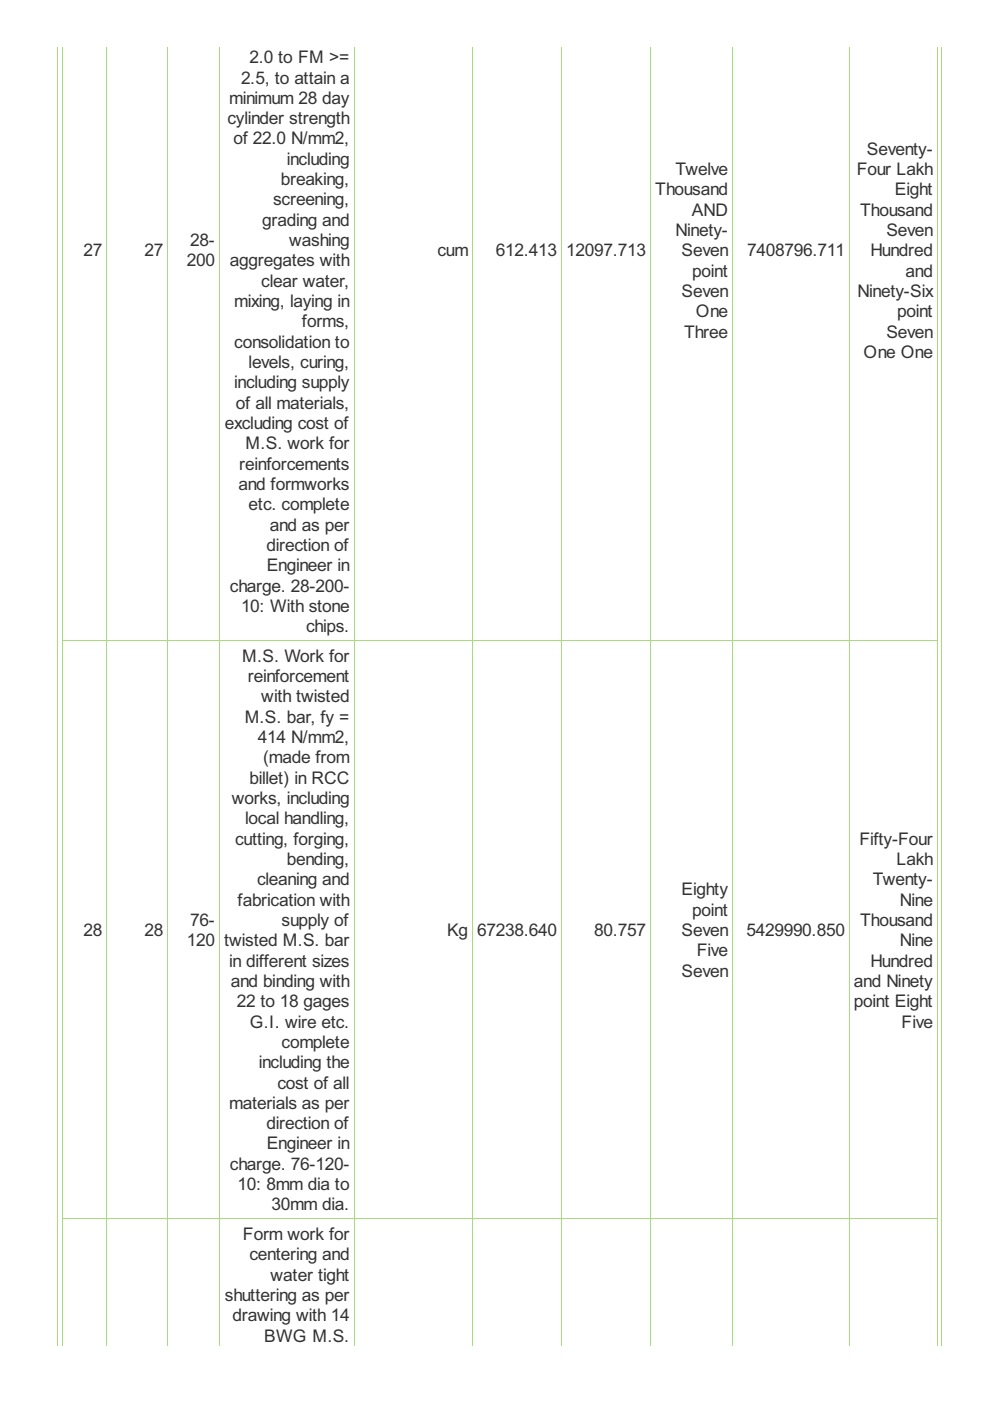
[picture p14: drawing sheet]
<svg xmlns="http://www.w3.org/2000/svg" width="210mm" height="297mm" viewBox="0 0 210 297" stroke-linecap="round" stroke-linejoin="round" font-family="sans-serif">
<defs><g id="words">
<g font-size="4.1" fill="#333">
<text x="51.1" y="17.7">2.5, to attain a</text>
<text x="52.9" y="13.4">2.0 to FM &gt;=</text>
<text x="48.6" y="22">minimum 28 day</text>
<text x="48.2" y="26.3">cylinder strength</text>
<text x="49.5" y="30.6">of 22.0 N/mm2,</text>
<text x="60.8" y="34.9">including</text>
<text x="183.8" y="32.8">Seventy-</text>
<text x="59.5" y="39.2">breaking,</text>
<text x="138.9" y="41.4">Thousand</text>
<text x="143.2" y="37.1">Twelve</text>
<text x="181.7" y="37.1">Four Lakh</text>
<text x="189.7" y="41.4">Eight</text>
<text x="55.6" y="47.9">grading and</text>
<text x="57.9" y="43.6">screening,</text>
<text x="146.7" y="45.7">AND</text>
<text x="182.4" y="45.7">Thousand</text>
<text x="40.3" y="52.2">28-</text>
<text x="61.3" y="52.2">washing</text>
<text x="143.2" y="50">Ninety-</text>
<text x="187.9" y="50">Seven</text>
<text x="17.7" y="54.3">27</text>
<text x="30.6" y="54.3">27</text>
<text x="39.6" y="56.5">200</text>
<text x="48.8" y="56.5">aggregates with</text>
<text x="92.7" y="54.3">cum</text>
<text x="105.1" y="54.3">612.413</text>
<text x="120" y="54.3">12097.713</text>
<text x="144.5" y="54.3">Seven</text>
<text x="146.8" y="58.6">point</text>
<text x="158.4" y="54.3">7408796.711</text>
<text x="184.5" y="54.3">Hundred</text>
<text x="192" y="58.6">and</text>
<text x="49.7" y="65.1">mixing, laying in</text>
<text x="55.4" y="60.8">clear water,</text>
<text x="144.5" y="62.9">Seven</text>
<text x="181.8" y="62.9">Ninety-Six</text>
<text x="64" y="69.4">forms,</text>
<text x="145" y="71.6">Three</text>
<text x="147.6" y="67.3">One</text>
<text x="187.9" y="71.6">Seven</text>
<text x="190.2" y="67.3">point</text>
<text x="49.7" y="73.7">consolidation to</text>
<text x="183.1" y="75.9">One One</text>
<text x="49.7" y="82.3">including supply</text>
<text x="52.7" y="78">levels, curing,</text>
<text x="50" y="86.6">of all materials,</text>
<text x="47.7" y="90.9">excluding cost of</text>
<text x="52.1" y="95.3">M.S. work for</text>
<text x="50.7" y="99.6">reinforcements</text>
<text x="50.6" y="103.9">and formworks</text>
<text x="52.7" y="108.2">etc. complete</text>
<text x="57.2" y="112.5">and as per</text>
<text x="56.5" y="116.8">direction of</text>
<text x="48.8" y="125.4">charge. 28-200-</text>
<text x="56.5" y="121.1">Engineer in</text>
<text x="51.1" y="129.7">10: With stone</text>
<text x="64.9" y="134">chips.</text>
<text x="51.3" y="140.3">M.S. Work for</text>
<text x="52.5" y="144.6">reinforcement</text>
<text x="55.4" y="148.9">with twisted</text>
<text x="51.9" y="153.2">M.S. bar, fy =</text>
<text x="54.7" y="157.5">414 N/mm2,</text>
<text x="55.8" y="161.9">(made from</text>
<text x="52.9" y="166.2">billet) in RCC</text>
<text x="49.1" y="170.5">works, including</text>
<text x="49.8" y="179.1">cutting, forging,</text>
<text x="52" y="174.8">local handling,</text>
<text x="182.2" y="179.1">Fifty-Four</text>
<text x="60.8" y="183.4">bending,</text>
<text x="190.1" y="183.4">Lakh</text>
<text x="54.5" y="187.7">cleaning and</text>
<text x="144.5" y="189.9">Eighty</text>
<text x="185.1" y="187.7">Twenty-</text>
<text x="40.3" y="196.3">76-</text>
<text x="50.4" y="192">fabrication with</text>
<text x="59.7" y="196.3">supply of</text>
<text x="146.8" y="194.2">point</text>
<text x="182.4" y="196.3">Thousand</text>
<text x="190.8" y="192">Nine</text>
<text x="17.7" y="198.5">28</text>
<text x="30.6" y="198.5">28</text>
<text x="39.6" y="200.6">120</text>
<text x="47.5" y="200.6">twisted M.S. bar</text>
<text x="94.8" y="198.5">Kg</text>
<text x="101.2" y="198.5">67238.640</text>
<text x="126" y="198.5">80.757</text>
<text x="144.5" y="198.5">Seven</text>
<text x="147.7" y="202.8">Five</text>
<text x="158.3" y="198.5">5429990.850</text>
<text x="190.8" y="200.6">Nine</text>
<text x="48.6" y="204.9">in different sizes</text>
<text x="48.9" y="209.2">and binding with</text>
<text x="144.5" y="207.1">Seven</text>
<text x="181.1" y="209.2">and Ninety</text>
<text x="184.5" y="204.9">Hundred</text>
<text x="50.2" y="213.6">22 to 18 gages</text>
<text x="181.1" y="213.6">point Eight</text>
<text x="53" y="217.9">G.I. wire etc.</text>
<text x="191.2" y="217.9">Five</text>
<text x="54.9" y="226.5">including the</text>
<text x="59.7" y="222.2">complete</text>
<text x="58.8" y="230.8">cost of all</text>
<text x="48.6" y="235.1">materials as per</text>
<text x="56.5" y="239.4">direction of</text>
<text x="56.5" y="243.7">Engineer in</text>
<text x="48.8" y="248">charge. 76-120-</text>
<text x="50.4" y="252.3">10: 8mm dia to</text>
<text x="57.6" y="256.6">30mm dia.</text>
<text x="51.5" y="262.9">Form work for</text>
<text x="52.9" y="267.2">centering and</text>
<text x="47.7" y="275.8">shuttering as per</text>
<text x="57.4" y="271.5">water tight</text>
<text x="49.3" y="280.1">drawing with 14</text>
<text x="56" y="284.5">BWG M.S.</text>
</g>
</g></defs>
<g fill="none" stroke="#a8da7f" stroke-width=".21">
<path d="M12.2 9.9v275.5M13.3 9.9v275.5M22.6 9.9v275.5M35.6 9.9v275.5M46.5 9.9v275.5M75.1 9.9v275.5M100.2 9.9v275.5M119 9.9v275.5M137.9 9.9v275.5M155.3 9.9v275.5M180.1 9.9v275.5M198.7 9.9v275.5"/>
<path d="M199.6 9.9v275.5M13.2 135.7h185.6M13.2 258.3h185.6"/>
</g>
<use href="#words"/>
</svg>
